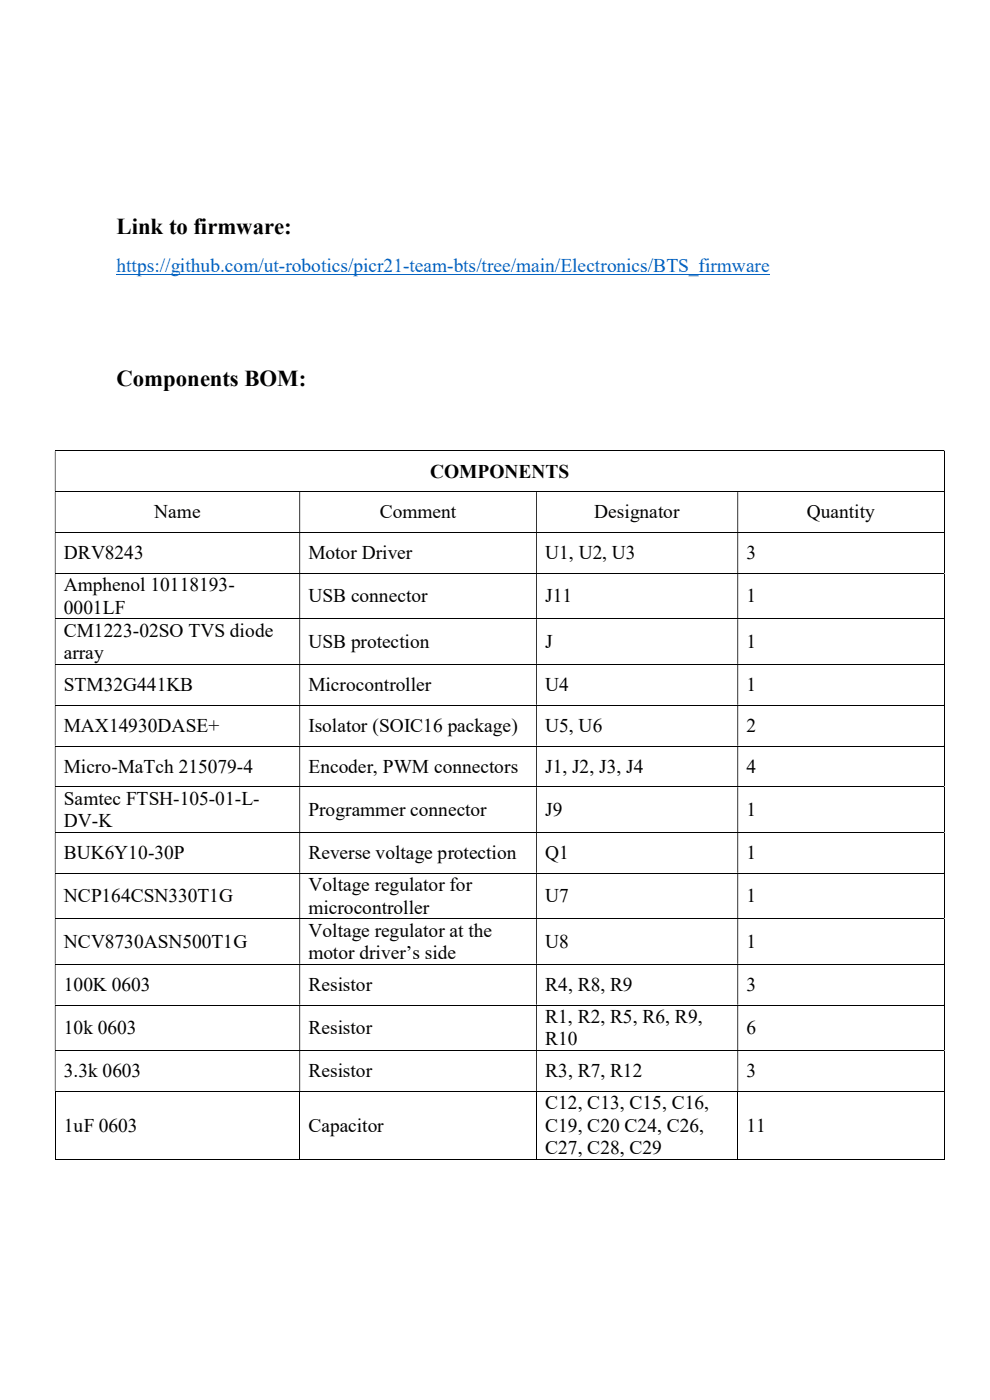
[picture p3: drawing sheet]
<svg xmlns="http://www.w3.org/2000/svg" width="210mm" height="297mm" viewBox="0 0 210 297" stroke-linecap="round" stroke-linejoin="round" font-family="sans-serif">
<defs><g id="words">
<g font-size="4.8">
<text x="24.7" y="49.6">Link to firmware:</text>
<text x="24.7" y="81.9">Components BOM:</text>
</g>
<text font-size="4.1" fill="#0563c1" x="24.7" y="57.6">https://github.com/ut-robotics/picr21-team-bts/tree/main/Electronics/BTS_firmware</text>
<g font-size="4.1">
<text x="91.2" y="101.4">COMPONENTS</text>
<text x="32.7" y="110">Name</text>
<text x="80.6" y="110">Comment</text>
<text x="126.1" y="110">Designator</text>
<text x="171.2" y="110">Quantity</text>
<text x="13.5" y="118.6">DRV8243</text>
<text x="65.4" y="118.6">Motor Driver</text>
<text x="115.7" y="118.6">U1, U2, U3</text>
<text x="158.4" y="118.6">3</text>
<text x="13.5" y="125.4">Amphenol 10118193-</text>
<text x="13.5" y="130.2">0001LF</text>
<text x="65.4" y="127.8">USB connector</text>
<text x="115.6" y="127.8">J11</text>
<text x="158.4" y="127.8">1</text>
<text x="13.5" y="135.1">CM1223-02SO TVS diode</text>
<text x="65.4" y="137.5">USB protection</text>
<text x="115.7" y="137.5">J</text>
<text x="158.4" y="137.5">1</text>
<text x="13.5" y="139.8">array</text>
<text x="13.5" y="146.6">STM32G441KB</text>
<text x="65.4" y="146.6">Microcontroller</text>
<text x="115.7" y="146.6">U4</text>
<text x="158.4" y="146.6">1</text>
<text x="13.5" y="155.3">MAX14930DASE+</text>
<text x="65.4" y="155.3">Isolator (SOIC16 package)</text>
<text x="115.7" y="155.3">U5, U6</text>
<text x="158.4" y="155.3">2</text>
<text x="13.5" y="164">Micro-MaTch 215079-4</text>
<text x="65.4" y="164">Encoder, PWM connectors</text>
<text x="115.7" y="164">J1, J2, J3, J4</text>
<text x="158.4" y="164">4</text>
<text x="13.5" y="170.8">Samtec FTSH-105-01-L-</text>
<text x="65.4" y="173.1">Programmer connector</text>
<text x="115.6" y="173.1">J9</text>
<text x="158.4" y="173.1">1</text>
<text x="13.5" y="175.5">DV-K</text>
<text x="13.5" y="182.2">BUK6Y10-30P</text>
<text x="65.5" y="182.2">Reverse voltage protection</text>
<text x="115.7" y="182.2">Q1</text>
<text x="158.4" y="182.2">1</text>
<text x="13.5" y="191.4">NCP164CSN330T1G</text>
<text x="65.4" y="189.1">Voltage regulator for</text>
<text x="115.7" y="191.4">U7</text>
<text x="158.4" y="191.4">1</text>
<text x="65.4" y="193.8">microcontroller</text>
<text x="13.5" y="201.1">NCV8730ASN500T1G</text>
<text x="65.4" y="198.7">Voltage regulator at the</text>
<text x="65.4" y="203.5">motor driver’s side</text>
<text x="115.7" y="201.1">U8</text>
<text x="158.4" y="201.1">1</text>
<text x="13.5" y="210.2">100K 0603</text>
<text x="65.5" y="210.2">Resistor</text>
<text x="115.7" y="210.2">R4, R8, R9</text>
<text x="158.4" y="210.2">3</text>
<text x="13.5" y="219.4">10k 0603</text>
<text x="65.5" y="219.4">Resistor</text>
<text x="115.7" y="217">R1, R2, R5, R6, R9,</text>
<text x="115.7" y="221.8">R10</text>
<text x="158.4" y="219.4">6</text>
<text x="13.5" y="228.6">3.3k 0603</text>
<text x="65.5" y="228.6">Resistor</text>
<text x="115.7" y="228.6">R3, R7, R12</text>
<text x="158.4" y="228.6">3</text>
<text x="115.7" y="235.3">C12, C13, C15, C16,</text>
<text x="13.5" y="240.1">1uF 0603</text>
<text x="65.5" y="240.1">Capacitor</text>
<text x="115.7" y="240.1">C19, C20 C24, C26,</text>
<text x="115.7" y="244.8">C27, C28, C29</text>
<text x="158.4" y="240.1">11</text>
</g>
</g></defs>
<path d="M24.7 58.2h138.6" fill="none" stroke="#0563c1" stroke-width=".21"/>
<g fill="none" stroke="#000" stroke-width=".21">
<path d="M11.6 95.6h188.6M200.3 95.7v8.5M11.6 104.3h188.6M11.6 112.9h188.6M200.3 104.4v8.5M200.3 113v8.6M11.6 121.6h188.6M11.6 131.3h188.6M200.3 121.7v9.5M200.3 131.4v9.4M11.6 140.9h188.6M11.6 149.6h188.6"/>
<path d="M11.6 158.3h188.6M200.3 141v8.5M200.3 149.7v8.5M200.3 158.4v8.4M11.6 166.9h188.6M11.6 176.6h188.6M200.3 167v9.5M200.3 176.7v8.5M11.6 185.3h188.6M11.6 194.9h188.6M200.3 185.3v9.5M200.3 195v9.5"/>
<path d="M11.6 204.6h188.6M11.6 213.2h188.6M200.3 204.6v8.5M200.3 213.3v9.5M11.6 222.9h188.6M11.6 231.5h188.6M11.7 231.6v14.4M63.6 231.6v14.4M113.8 231.6v14.4M156.5 231.6v14.4M200.3 223v8.4M200.3 231.6v14.4"/>
<path d="M11.6 246h51.9M63.7 246h50M113.9 246h42.5M156.6 246h43.6"/>
</g>
<g fill="#000">
<path d="M200.2 95.5h.2v.2h-.2zM11.6 95.7h.2v8.5h-.2z" fill-rule="evenodd"/>
<path d="M200.2 104.2h.2v.2h-.2zM11.6 104.4h.2v8.5h-.2zM63.5 104.4h.2v8.5h-.2zM113.7 104.4h.2v8.5h-.2zM156.4 104.4h.2v8.5h-.2z" fill-rule="evenodd"/>
<path d="M200.2 112.9h.2v.1h-.2zM11.6 113h.2v8.6h-.2zM63.5 113h.2v8.6h-.2zM113.7 113h.2v8.6h-.2zM156.4 113h.2v8.6h-.2z" fill-rule="evenodd"/>
<path d="M200.2 121.6l.2 .1zM11.6 121.7h.2v9.5h-.2zM63.5 121.7h.2v9.5h-.2zM113.7 121.7h.2v9.5h-.2zM156.4 121.7h.2v9.5h-.2z" fill-rule="evenodd"/>
<path d="M200.2 131.2h.2v.2h-.2zM11.6 131.4h.2v9.4h-.2zM63.5 131.4h.2v9.4h-.2zM113.7 131.4h.2v9.4h-.2zM156.4 131.4h.2v9.4h-.2z" fill-rule="evenodd"/>
<path d="M200.2 140.8h.2v.2h-.2zM11.6 141h.2v8.5h-.2zM63.5 141h.2v8.5h-.2zM113.7 141h.2v8.5h-.2zM156.4 141h.2v8.5h-.2z" fill-rule="evenodd"/>
<path d="M200.2 149.5h.2v.2h-.2zM11.6 149.7h.2v8.5h-.2zM63.5 149.7h.2v8.5h-.2zM113.7 149.7h.2v8.5h-.2zM156.4 149.7h.2v8.5h-.2z" fill-rule="evenodd"/>
<path d="M200.2 158.2h.2v.2h-.2zM11.6 158.4h.2v8.4h-.2zM63.5 158.4h.2v8.4h-.2zM113.7 158.4h.2v8.4h-.2zM156.4 158.4h.2v8.4h-.2z" fill-rule="evenodd"/>
<path d="M200.2 166.8h.2v.2h-.2zM11.6 167h.2v9.5h-.2zM63.5 167h.2v9.5h-.2zM113.7 167h.2v9.5h-.2zM156.4 167h.2v9.5h-.2z" fill-rule="evenodd"/>
<path d="M200.2 176.5h.2v.2h-.2zM11.6 176.7h.2v8.5h-.2zM63.5 176.7h.2v8.5h-.2zM113.7 176.7h.2v8.5h-.2zM156.4 176.7h.2v8.5h-.2z" fill-rule="evenodd"/>
<path d="M200.2 185.2h.2v.1h-.2zM11.6 185.3h.2v9.5h-.2zM63.5 185.3h.2v9.5h-.2zM113.7 185.3h.2v9.5h-.2zM156.4 185.3h.2v9.5h-.2z" fill-rule="evenodd"/>
<path d="M200.2 194.8h.2v.2h-.2zM11.6 195h.2v9.5h-.2zM63.5 195h.2v9.5h-.2zM113.7 195h.2v9.5h-.2zM156.4 195h.2v9.5h-.2z" fill-rule="evenodd"/>
<path d="M200.2 204.5h.2v.1h-.2zM11.6 204.6h.2v8.5h-.2zM63.5 204.6h.2v8.5h-.2zM113.7 204.6h.2v8.5h-.2zM156.4 204.6h.2v8.5h-.2z" fill-rule="evenodd"/>
<path d="M200.2 213.1h.2v.2h-.2zM11.6 213.3h.2v9.5h-.2zM63.5 213.3h.2v9.5h-.2zM113.7 213.3h.2v9.5h-.2zM156.4 213.3h.2v9.5h-.2z" fill-rule="evenodd"/>
<path d="M200.2 222.8h.2v.2h-.2zM11.6 223h.2v8.4h-.2zM63.5 223h.2v8.4h-.2zM113.7 223h.2v8.4h-.2zM156.4 223h.2v8.4h-.2z" fill-rule="evenodd"/>
</g>
<path d="M200.2 231.4h.2v.2h-.2zM200.2 245.9h.2v.1h-.2z" fill="#000"/>
<use href="#words"/>
</svg>
